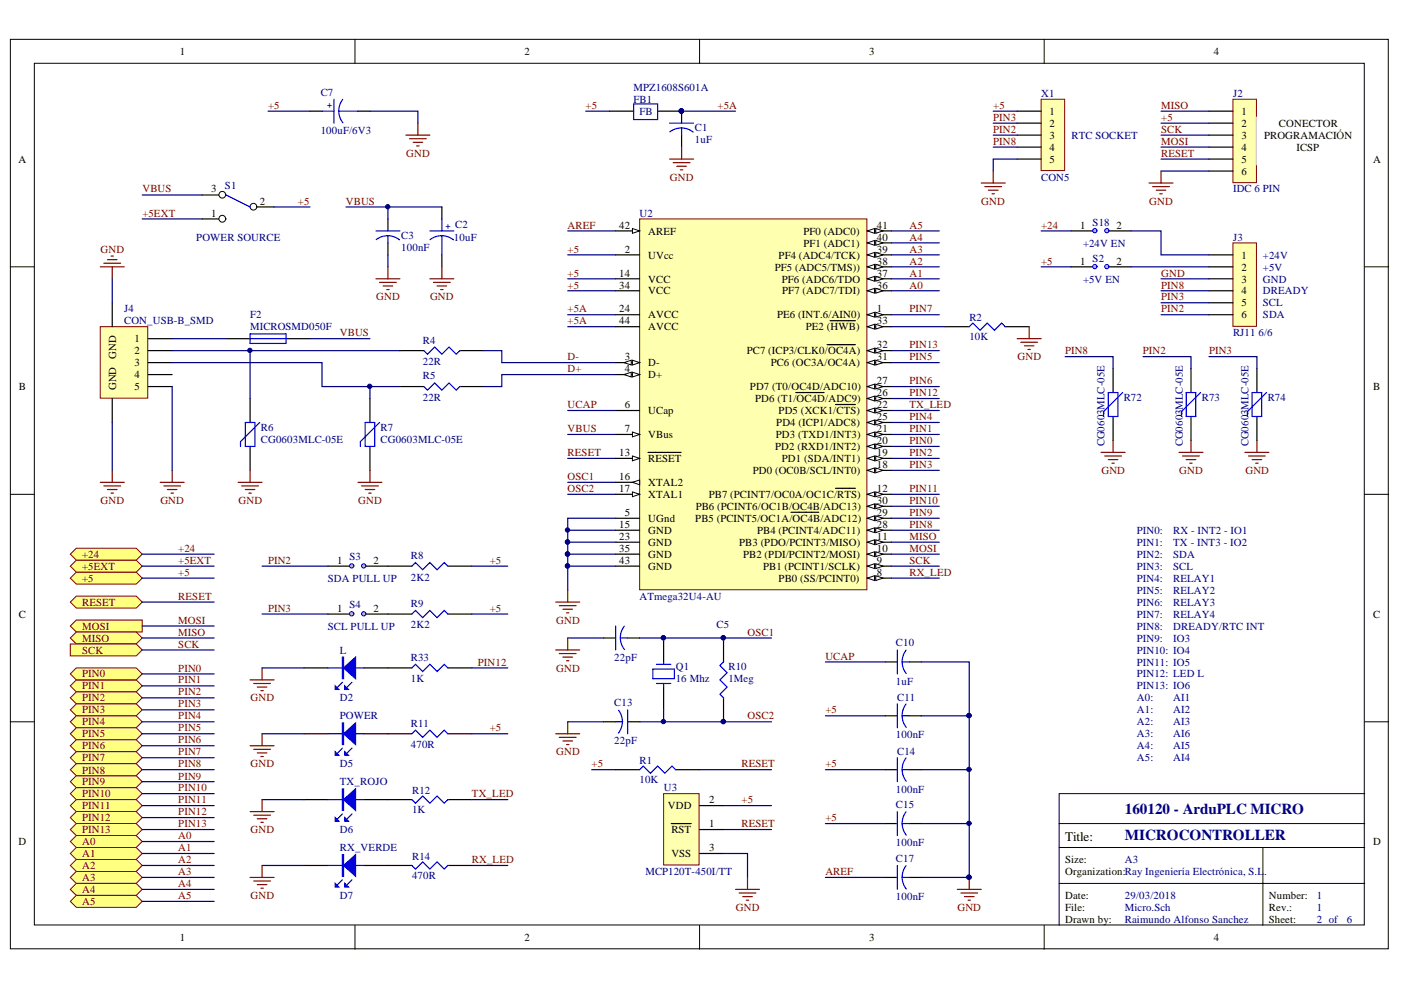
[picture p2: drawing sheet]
<svg xmlns="http://www.w3.org/2000/svg" width="297mm" height="210mm" viewBox="0 0 297 210" stroke-linecap="round" stroke-linejoin="round" font-family="sans-serif">
<defs><g id="words">
<g font-size="3.2" fill="#000080">
<text x="238.5" y="172.6">160120 - ArduPLC MICRO</text>
<text x="238.5" y="178.2">MICROCONTROLLER</text>
</g>
<text font-size="2.8" x="225.8" y="178.4">Title:</text>
<g font-size="2.3">
<text x="38.1" y="11.7">1</text>
<text x="111.2" y="11.7">2</text>
<text x="184.3" y="11.7">3</text>
<text x="257.4" y="11.7">4</text>
<text x="222.5" y="24.3">1</text>
<text x="222.5" y="26.9">2</text>
<text x="222.5" y="29.4">3</text>
<text x="263.2" y="24.3">1</text>
<text x="263.2" y="26.9">2</text>
<text x="263.2" y="29.4">3</text>
<text x="268" y="29.4">PROGRAMACIÓN</text>
<text x="271.1" y="26.9">CONECTOR</text>
<text x="3.9" y="34.5">A</text>
<text x="222.5" y="31.9">4</text>
<text x="222.5" y="34.5">5</text>
<text x="263.2" y="31.9">4</text>
<text x="263.2" y="34.5">5</text>
<text x="274.9" y="31.9">ICSP</text>
<text x="291.1" y="34.5">A</text>
<text x="44.7" y="40.8">3</text>
<text x="263.2" y="37">6</text>
<text x="44.7" y="46">1</text>
<text x="55.1" y="43.4">2</text>
<text x="131.3" y="48.5">42</text>
<text x="132.4" y="53.6">2</text>
<text x="137.4" y="49.8">AREF</text>
<text x="170.3" y="52.3">PF1 (ADC1)</text>
<text x="170.3" y="49.8">PF0 (ADC0)</text>
<text x="185.9" y="53.6">39</text>
<text x="185.9" y="51">40</text>
<text x="185.9" y="48.5">41</text>
<text x="229" y="48.5">1 S18</text>
<text x="236.7" y="48.5">2</text>
<text x="131.3" y="58.6">14</text>
<text x="137.4" y="59.9">VCC</text>
<text x="137.4" y="54.8">UVcc</text>
<text x="164.2" y="57.4">PF5 (ADC5/TMS))</text>
<text x="165.1" y="54.8">PF4 (ADC4/TCK)</text>
<text x="165.8" y="59.9">PF6 (ADC6/TDO</text>
<text x="185.9" y="58.6">37</text>
<text x="185.9" y="56.1">38</text>
<text x="229" y="56.1">1 S2</text>
<text x="236.7" y="56.1">2</text>
<text x="263.2" y="54.8">1</text>
<text x="263.2" y="57.4">2</text>
<text x="263.2" y="59.9">3</text>
<text x="131.3" y="61.2">34</text>
<text x="137.4" y="62.4">VCC</text>
<text x="165.9" y="62.4">PF7 (ADC7/TDI)</text>
<text x="185.9" y="61.2">36</text>
<text x="263.2" y="62.4">4</text>
<text x="263.2" y="65">5</text>
<text x="131.3" y="68.8">44</text>
<text x="131.3" y="66.2">24</text>
<text x="137.4" y="70">AVCC</text>
<text x="137.4" y="67.5">AVCC</text>
<text x="164.8" y="67.5">PE6 (INT.6/AIN0)</text>
<text x="170.8" y="70">PE2 (HWB)</text>
<text x="185.9" y="66.2">1</text>
<text x="185.9" y="68.8">33</text>
<text x="263.2" y="67.5">6</text>
<text x="24.6" y="76" transform="rotate(-90 24.6 76)">GND</text>
<text x="28.5" y="72.6">1</text>
<text x="28.5" y="75.1">2</text>
<text x="28.5" y="77.6">3</text>
<text x="132.4" y="76.4">3</text>
<text x="137.4" y="77.6">D-</text>
<text x="158.3" y="75.1">PC7 (ICP3/CLK0/OC4A)</text>
<text x="163.4" y="77.6">PC6 (OC3A/OC4A)</text>
<text x="185.9" y="73.8">32</text>
<text x="185.9" y="76.4">31</text>
<text x="4" y="82.7">B</text>
<text x="24.6" y="82.7" transform="rotate(-90 24.6 82.7)">GND</text>
<text x="28.5" y="80.2">4</text>
<text x="28.5" y="82.7">5</text>
<text x="132.4" y="78.9">4</text>
<text x="137.4" y="80.2">D+</text>
<text x="159" y="82.7">PD7 (T0/OC4D/ADC10)</text>
<text x="185.9" y="81.5">27</text>
<text x="185.9" y="84">26</text>
<text x="291.1" y="82.7">B</text>
<text x="132.4" y="86.5">6</text>
<text x="137.4" y="87.8">UCap</text>
<text x="160.1" y="85.3">PD6 (T1/OC4D/ADC9)</text>
<text x="165.1" y="87.8">PD5 (XCK1/CTS)</text>
<text x="185.9" y="86.5">22</text>
<text x="185.9" y="89.1">25</text>
<text x="132.4" y="91.6">7</text>
<text x="137.4" y="92.9">VBus</text>
<text x="164.3" y="95.4">PD2 (RXD1/INT2)</text>
<text x="164.5" y="92.9">PD3 (TXD1/INT3)</text>
<text x="164.6" y="90.3">PD4 (ICP1/ADC8)</text>
<text x="185.9" y="91.6">21</text>
<text x="185.9" y="94.1">20</text>
<text x="131.3" y="101.7">16</text>
<text x="131.3" y="96.7">13</text>
<text x="137.4" y="97.9">RESET</text>
<text x="159.6" y="100.5">PD0 (OC0B/SCL/INT0)</text>
<text x="165.8" y="97.9">PD1 (SDA/INT1)</text>
<text x="185.9" y="96.7">19</text>
<text x="185.9" y="99.2">18</text>
<text x="131.3" y="104.4">17</text>
<text x="137.4" y="103">XTAL2</text>
<text x="137.4" y="105.6">XTAL1</text>
<text x="150.3" y="105.6">PB7 (PCINT7/OC0A/OC1C/RTS)</text>
<text x="185.9" y="106.9">30</text>
<text x="185.9" y="104.4">12</text>
<text x="131.3" y="112">15</text>
<text x="132.4" y="109.4">5</text>
<text x="137.4" y="110.7">UGnd</text>
<text x="137.4" y="113.2">GND</text>
<text x="147.4" y="110.7">PB5 (PCINT5/OC1A/OC4B/ADC12)</text>
<text x="147.5" y="108.2">PB6 (PCINT6/OC1B/OC4B/ADC13)</text>
<text x="160.5" y="113.2">PB4 (PCINT4/ADC11)</text>
<text x="185.9" y="109.4">29</text>
<text x="185.9" y="112">28</text>
<text x="71.5" y="119.6">1</text>
<text x="79.2" y="119.6">2</text>
<text x="131.3" y="119.6">43</text>
<text x="131.3" y="117">35</text>
<text x="131.3" y="114.5">23</text>
<text x="137.4" y="118.3">GND</text>
<text x="137.4" y="115.8">GND</text>
<text x="156.7" y="115.8">PB3 (PDO/PCINT3/MISO)</text>
<text x="157.6" y="118.3">PB2 (PDI/PCINT2/MOSI)</text>
<text x="185.9" y="114.5">11</text>
<text x="185.9" y="117">10</text>
<text x="185.9" y="119.6">9</text>
<text x="137.4" y="120.8">GND</text>
<text x="161.8" y="120.8">PB1 (PCINT1/SCLK)</text>
<text x="165.1" y="123.4">PB0 (SS/PCINT0)</text>
<text x="185.9" y="122.1">8</text>
<text x="4" y="131">C</text>
<text x="71.5" y="129.7">1</text>
<text x="79.2" y="129.7">2</text>
<text x="291.1" y="131">C</text>
<text x="141.6" y="171.6">VDD</text>
<text x="150.4" y="170.3">2</text>
<text x="3.9" y="179.2">D</text>
<text x="142.3" y="176.7">RST</text>
<text x="150.4" y="175.4">1</text>
<text x="291.1" y="179.2">D</text>
<text x="142.3" y="181.8">VSS</text>
<text x="150.4" y="180.5">3</text>
<text x="225.8" y="183">Size:</text>
<text x="225.8" y="185.6">Organization:Ray Ingeniería Electrónica, S.L</text>
<text x="225.8" y="190.6">Date:</text>
<text x="269" y="190.6">Number:</text>
<text x="225.8" y="193.2">File:</text>
<text x="225.8" y="195.7">Drawn by:</text>
<text x="269" y="195.7">Sheet:</text>
<text x="269" y="193.2">Rev.:</text>
<text x="38.1" y="199.5">1</text>
<text x="111.2" y="199.5">2</text>
<text x="184.3" y="199.5">3</text>
<text x="257.4" y="199.5">4</text>
</g>
<g font-size="2.3" fill="#800000">
<text x="56.8" y="23.1">+5</text>
<text x="124.2" y="23.1">+5</text>
<text x="152.2" y="23.1">+5A</text>
<text x="210.6" y="23.1">+5</text>
<text x="246.2" y="23.1">MISO</text>
<text x="210.6" y="25.6">PIN3</text>
<text x="210.6" y="28.1">PIN2</text>
<text x="246.2" y="25.6">+5</text>
<text x="246.2" y="28.1">SCK</text>
<text x="86.1" y="33.2">GND</text>
<text x="210.6" y="30.7">PIN8</text>
<text x="246.2" y="30.7">MOSI</text>
<text x="246.2" y="33.2">RESET</text>
<text x="30.2" y="40.8">VBUS</text>
<text x="142" y="38.3">GND</text>
<text x="30.2" y="46">+5EXT</text>
<text x="63.2" y="43.4">+5</text>
<text x="73.3" y="43.4">VBUS</text>
<text x="208.1" y="43.4">GND</text>
<text x="243.7" y="43.4">GND</text>
<text x="21.3" y="53.6">GND</text>
<text x="120.4" y="48.5">AREF</text>
<text x="120.4" y="53.6">+5</text>
<text x="192.8" y="53.6">A3</text>
<text x="192.8" y="51">A4</text>
<text x="192.8" y="48.5">A5</text>
<text x="220.7" y="48.5">+24</text>
<text x="120.4" y="58.6">+5</text>
<text x="192.8" y="58.6">A1</text>
<text x="192.8" y="56.1">A2</text>
<text x="220.7" y="56.1">+5</text>
<text x="246.2" y="58.6">GND</text>
<text x="79.8" y="63.7">GND</text>
<text x="91.2" y="63.7">GND</text>
<text x="120.4" y="61.2">+5</text>
<text x="192.8" y="61.2">A0</text>
<text x="246.2" y="61.2">PIN8</text>
<text x="246.2" y="63.7">PIN3</text>
<text x="72.1" y="71.3">VBUS</text>
<text x="120.4" y="66.2">+5A</text>
<text x="120.4" y="68.8">+5A</text>
<text x="192.8" y="66.2">PIN7</text>
<text x="246.2" y="66.2">PIN2</text>
<text x="120.4" y="76.4">D-</text>
<text x="192.8" y="76.4">PIN5</text>
<text x="192.8" y="73.8">PIN13</text>
<text x="215.8" y="76.4">GND</text>
<text x="225.8" y="75.1">PIN8</text>
<text x="242.3" y="75.1">PIN2</text>
<text x="256.3" y="75.1">PIN3</text>
<text x="120.4" y="78.9">D+</text>
<text x="192.8" y="81.5">PIN6</text>
<text x="192.8" y="84">PIN12</text>
<text x="120.4" y="86.5">UCAP</text>
<text x="192.8" y="89.1">PIN4</text>
<text x="192.8" y="86.5">TX_LED</text>
<text x="120.4" y="91.6">VBUS</text>
<text x="192.8" y="94.1">PIN0</text>
<text x="192.8" y="91.6">PIN1</text>
<text x="120.4" y="96.7">RESET</text>
<text x="120.4" y="101.7">OSC1</text>
<text x="192.8" y="96.7">PIN2</text>
<text x="192.8" y="99.2">PIN3</text>
<text x="233.5" y="100.5">GND</text>
<text x="250" y="100.5">GND</text>
<text x="264" y="100.5">GND</text>
<text x="21.3" y="106.9">GND</text>
<text x="34" y="106.9">GND</text>
<text x="50.6" y="106.9">GND</text>
<text x="75.9" y="106.9">GND</text>
<text x="120.4" y="104.4">OSC2</text>
<text x="192.8" y="106.9">PIN10</text>
<text x="192.8" y="104.4">PIN11</text>
<text x="192.8" y="112">PIN8</text>
<text x="192.8" y="109.4">PIN9</text>
<text x="17.4" y="118.3">+24</text>
<text x="37.8" y="119.6">+5EXT</text>
<text x="37.8" y="117">+24</text>
<text x="56.8" y="119.6">PIN2</text>
<text x="103.9" y="119.6">+5</text>
<text x="192.8" y="117">MOSI</text>
<text x="192.8" y="114.5">MISO</text>
<text x="192.8" y="119.6">SCK</text>
<text x="17.4" y="123.4">+5</text>
<text x="17.4" y="120.8">+5EXT</text>
<text x="37.8" y="122.1">+5</text>
<text x="192.8" y="122.1">RX_LED</text>
<text x="17.4" y="128.4">RESET</text>
<text x="37.8" y="127.2">RESET</text>
<text x="56.8" y="129.7">PIN3</text>
<text x="103.9" y="129.7">+5</text>
<text x="17.4" y="133.5">MOSI</text>
<text x="17.4" y="136">MISO</text>
<text x="37.8" y="132.2">MOSI</text>
<text x="37.8" y="137.3">SCK</text>
<text x="37.8" y="134.8">MISO</text>
<text x="117.9" y="132.2">GND</text>
<text x="158.5" y="134.8">OSC1</text>
<text x="17.4" y="138.6">SCK</text>
<text x="17.4" y="143.6">PIN0</text>
<text x="37.8" y="142.4">PIN0</text>
<text x="101.3" y="141.1">PIN12</text>
<text x="117.9" y="142.4">GND</text>
<text x="175" y="139.8">UCAP</text>
<text x="17.4" y="146.2">PIN1</text>
<text x="17.4" y="148.7">PIN2</text>
<text x="37.8" y="144.9">PIN1</text>
<text x="37.8" y="147.4">PIN2</text>
<text x="37.8" y="150">PIN3</text>
<text x="53.1" y="148.7">GND</text>
<text x="17.4" y="151.2">PIN3</text>
<text x="17.4" y="153.8">PIN4</text>
<text x="37.8" y="152.5">PIN4</text>
<text x="37.8" y="155">PIN5</text>
<text x="103.9" y="155">+5</text>
<text x="158.5" y="152.5">OSC2</text>
<text x="175" y="151.2">+5</text>
<text x="17.4" y="156.3">PIN5</text>
<text x="17.4" y="158.9">PIN6</text>
<text x="17.4" y="161.4">PIN7</text>
<text x="37.8" y="157.6">PIN6</text>
<text x="37.8" y="160.1">PIN7</text>
<text x="117.9" y="160.1">GND</text>
<text x="17.4" y="166.5">PIN9</text>
<text x="17.4" y="164">PIN8</text>
<text x="37.8" y="165.3">PIN9</text>
<text x="37.8" y="167.8">PIN10</text>
<text x="37.8" y="162.7">PIN8</text>
<text x="53.1" y="162.7">GND</text>
<text x="125.4" y="162.7">+5</text>
<text x="157.2" y="162.7">RESET</text>
<text x="175" y="162.7">+5</text>
<text x="17.4" y="169.1">PIN10</text>
<text x="17.4" y="171.6">PIN11</text>
<text x="37.8" y="172.9">PIN12</text>
<text x="37.8" y="170.3">PIN11</text>
<text x="100.1" y="169.1">TX_LED</text>
<text x="157.2" y="170.3">+5</text>
<text x="17.4" y="174.1">PIN12</text>
<text x="17.4" y="176.7">PIN13</text>
<text x="17.4" y="179.2">A0</text>
<text x="37.8" y="177.9">A0</text>
<text x="37.8" y="175.4">PIN13</text>
<text x="53.1" y="176.7">GND</text>
<text x="157.2" y="175.4">RESET</text>
<text x="175" y="174.1">+5</text>
<text x="17.4" y="181.8">A1</text>
<text x="17.4" y="184.3">A2</text>
<text x="37.8" y="185.6">A3</text>
<text x="37.8" y="183">A2</text>
<text x="37.8" y="180.5">A1</text>
<text x="100.1" y="183">RX_LED</text>
<text x="175" y="185.6">AREF</text>
<text x="17.4" y="186.8">A3</text>
<text x="17.4" y="189.4">A4</text>
<text x="17.4" y="191.9">A5</text>
<text x="37.8" y="188.1">A4</text>
<text x="37.8" y="190.6">A5</text>
<text x="53.1" y="190.6">GND</text>
<text x="156" y="193.2">GND</text>
<text x="203" y="193.2">GND</text>
</g>
<g font-size="2.3" fill="#000080">
<text x="68" y="20.3">C7</text>
<text x="134.3" y="21.8">FB1</text>
<text x="134.3" y="19.3">MPZ1608S601A</text>
<text x="220.7" y="20.5">X1</text>
<text x="261.4" y="20.5">J2</text>
<text x="68" y="28.4">100uF/6V3</text>
<text x="135.6" y="24.3">FB</text>
<text x="147.3" y="27.9">C1</text>
<text x="227.2" y="29.4">RTC SOCKET</text>
<text x="147.3" y="30.4">1uF</text>
<text x="47.7" y="40">S1</text>
<text x="220.7" y="38.3">CON5</text>
<text x="261.4" y="40.8">IDC 6 PIN</text>
<text x="135.6" y="46">U2</text>
<text x="41.6" y="51">POWER SOURCE</text>
<text x="85.1" y="50.8">C3</text>
<text x="85.1" y="53.3">100nF</text>
<text x="96.2" y="51">10uF</text>
<text x="96.5" y="48.2">C2</text>
<text x="229.6" y="52.3">+24V EN</text>
<text x="261.4" y="51">J3</text>
<text x="229.6" y="59.9">+5V EN</text>
<text x="267.8" y="54.8">+24V</text>
<text x="267.8" y="57.4">+5V</text>
<text x="267.8" y="59.9">GND</text>
<text x="267.8" y="62.4">DREADY</text>
<text x="267.8" y="65">SCL</text>
<text x="26.3" y="66.2">J4</text>
<text x="26.3" y="68.8">CON_USB-B_SMD</text>
<text x="53" y="67.5">F2</text>
<text x="53" y="70">MICROSMD050F</text>
<text x="205.5" y="68">R2</text>
<text x="261.4" y="71.3">RJ11</text>
<text x="266.8" y="71.3">6/6</text>
<text x="267.8" y="67.5">SDA</text>
<text x="89.7" y="72.8">R4</text>
<text x="89.7" y="77.4">22R</text>
<text x="205.5" y="72.1">10K</text>
<text x="89.7" y="80.4">R5</text>
<text x="89.7" y="85">22R</text>
<text x="238.2" y="85">R72</text>
<text x="254.8" y="85">R73</text>
<text x="268.8" y="85">R74</text>
<text x="55.3" y="91.3">R6</text>
<text x="55.3" y="93.9">CG0603MLC-05E</text>
<text x="80.7" y="91.3">R7</text>
<text x="80.7" y="93.9">CG0603MLC-05E</text>
<text x="234.2" y="94.6" transform="rotate(-90 234.2 94.6)">CG0603MLC-05E</text>
<text x="250.8" y="94.6" transform="rotate(-90 250.8 94.6)">CG0603MLC-05E</text>
<text x="264.7" y="94.6" transform="rotate(-90 264.7 94.6)">CG0603MLC-05E</text>
<text x="241" y="113.2">PIN0:</text>
<text x="248.7" y="113.2">RX - INT2 - IO1</text>
<text x="74.1" y="118.8">S3</text>
<text x="87.1" y="118.5">R8</text>
<text x="241" y="115.8">PIN1:</text>
<text x="241" y="118.3">PIN2:</text>
<text x="248.7" y="115.8">TX - INT3 - IO2</text>
<text x="248.7" y="118.3">SDA</text>
<text x="69.5" y="123.4">SDA PULL UP</text>
<text x="87.1" y="123.1">2K2</text>
<text x="241" y="120.8">PIN3:</text>
<text x="241" y="123.4">PIN4:</text>
<text x="241" y="125.9">PIN5:</text>
<text x="248.7" y="120.8">SCL</text>
<text x="248.7" y="123.4">RELAY1</text>
<text x="248.7" y="125.9">RELAY2</text>
<text x="74.1" y="128.9">S4</text>
<text x="87.1" y="128.7">R9</text>
<text x="135.6" y="127.2">ATmega32U4-AU</text>
<text x="241" y="128.4">PIN6:</text>
<text x="241" y="131">PIN7:</text>
<text x="248.7" y="128.4">RELAY3</text>
<text x="248.7" y="131">RELAY4</text>
<text x="69.5" y="133.5">SCL PULL UP</text>
<text x="87.1" y="133.2">2K2</text>
<text x="151.9" y="133.2">C5</text>
<text x="190" y="137.1">C10</text>
<text x="241" y="133.5">PIN8:</text>
<text x="241" y="136">PIN9:</text>
<text x="248.7" y="136">IO3</text>
<text x="248.7" y="133.5">DREADY/RTC INT</text>
<text x="72.1" y="138.6">L</text>
<text x="87.1" y="140.1">R33</text>
<text x="130.2" y="140.1">22pF</text>
<text x="143.3" y="142.1">Q1</text>
<text x="154.4" y="142.1">R10</text>
<text x="241" y="138.6">PIN10: IO4</text>
<text x="241" y="141.1">PIN11: IO5</text>
<text x="241" y="143.6">PIN12: LED L</text>
<text x="72.1" y="148.7">D2</text>
<text x="87.1" y="144.7">1K</text>
<text x="130.2" y="149.7">C13</text>
<text x="143.3" y="144.7">16 Mhz</text>
<text x="154.4" y="144.7">1Meg</text>
<text x="190" y="145.2">1uF</text>
<text x="190.2" y="148.7">C11</text>
<text x="241" y="146.2">PIN13: IO6</text>
<text x="241" y="148.7">A0:</text>
<text x="248.7" y="148.7">AI1</text>
<text x="72.1" y="152.5">POWER</text>
<text x="87.1" y="154">R11</text>
<text x="241" y="151.2">A1:</text>
<text x="241" y="153.8">A2:</text>
<text x="248.7" y="151.2">AI2</text>
<text x="248.7" y="153.8">AI3</text>
<text x="87.1" y="158.6">470R</text>
<text x="130.2" y="157.8">22pF</text>
<text x="135.6" y="161.9">R1</text>
<text x="190" y="156.6">100nF</text>
<text x="190.2" y="160.1">C14</text>
<text x="241" y="156.3">A3:</text>
<text x="241" y="158.9">A4:</text>
<text x="241" y="161.4">A5:</text>
<text x="248.7" y="156.3">AI6</text>
<text x="248.7" y="158.9">AI5</text>
<text x="248.7" y="161.4">AI4</text>
<text x="72.1" y="166.5">TX_ROJO</text>
<text x="72.1" y="162.7">D5</text>
<text x="135.6" y="166">10K</text>
<text x="140.7" y="167.8">U3</text>
<text x="87.4" y="168.3">R12</text>
<text x="87.4" y="172.4">1K</text>
<text x="190" y="168.1">100nF</text>
<text x="190" y="171.4">C15</text>
<text x="72.1" y="176.7">D6</text>
<text x="190" y="179.5">100nF</text>
<text x="72.1" y="180.5">RX_VERDE</text>
<text x="87.4" y="182.3">R14</text>
<text x="136.8" y="185.6">MCP120T-450I/TT</text>
<text x="190" y="182.8">C17</text>
<text x="238.5" y="183">A3</text>
<text x="268" y="185.6">.</text>
<text x="72.1" y="190.6">D7</text>
<text x="87.4" y="186.3">470R</text>
<text x="190" y="190.9">100nF</text>
<text x="238.5" y="190.6">29/03/2018</text>
<text x="279.2" y="190.6">1</text>
<text x="238.5" y="193.2">Micro.Sch</text>
<text x="238.5" y="195.7">Raimundo Alfonso Sanchez</text>
<text x="279.2" y="193.2">1</text>
<text x="279.2" y="195.7">2 of</text>
<text x="285.5" y="195.7">6</text>
</g>
<g font-size="1.9" fill="#000080">
<text x="70.5" y="22.8" transform="rotate(-90 70.5 22.8)">+</text>
<text x="94.5" y="48.6">+</text>
</g>
</g></defs>
<g fill="#fff" stroke="#000" stroke-width=".21">
<path d="M2.2 8.3h292.1v192.9h-292.1z"/>
<path d="M7.3 13.4h282v182.7h-282z"/>
</g>
<g fill="none" stroke="#000" stroke-width=".21">
<path d="M75.3 8.3v5.1M148.3 8.3v5.1M221.4 8.3v5.1M2.2 56.6h5.1M289.4 56.6h5M2.2 104.8h5.1M289.4 104.8h5M2.2 153h5.1M289.4 153h5M224.6 179.7h64.8M289.4 174.6h-64.8v21.6M75.3 196.2v5.1"/>
<path d="M148.3 196.2v5.1M221.4 196.2v5.1M224.6 187.3h64.8M267.8 187.3v8.9"/>
</g>
<path d="M128 135.3h2.5M133.1 135.3h2.5M140.7 135.3v5M128 153h2.5M133.1 153h2.5M140.7 145.4v5.1M187.7 163.2h2.6M192.8 163.2h2.5" fill="none" stroke="#000" stroke-width=".25"/>
<g fill="none" stroke="#00f" stroke-width=".25">
<path d="M130.5 132.7v5.1M131.5 135.3h1.6M132.4 132.8a4 4 0 0 0 0 4.9M130.5 153h1.6M131.2 150.6a4 4 0 0 1-.1 4.8M133.1 150.5v5.1M138.4 141.9h4.6v2h-4.6zM139.2 140.9h3M139.2 144.9h3M140.7 140.3v.6M140.7 144.9v.5M190.3 160.7v5"/>
<path d="M191.3 163.2h1.5M191.3 163.2l.1 1 .7 1.4M192.1 160.7l-.5 .9-.3 1.6"/>
</g>
<g fill="#000080" stroke="#000080" stroke-width=".21">
<circle cx="140.6" cy="135.2" r=".46"/>
<circle cx="205.4" cy="163.1" r=".46"/>
</g>
<path d="M120.4 135.3h7.6M135.6 135.3h28M120.4 153h7.6M175 163.2h12.7M195.3 163.2h10.2" fill="none" stroke="#000080" stroke-width=".25"/>
<path d="M261.4 21h5v17.7h-5z" fill="#ffffb0" stroke="#800000" stroke-width=".21"/>
<g fill="none" stroke="#000" stroke-width=".25">
<path d="M256.3 23.6h5.1M256.3 26.1h5.1M256.3 28.7h5.1M256.3 31.2h5.1M256.3 33.7h5.1M256.3 36.3h5.1M82.2 169.5h5.1M95 169.5h5M130.5 163.2h5.1M143.2 163.2h5.1M187.7 174.6h2.6M192.8 174.6h2.5"/>
<path d="M64.5 183.5h5M77.2 183.5h10.1M95 183.5h5M187.7 186h2.6M192.8 186h2.5"/>
</g>
<g fill="none" stroke="#000080" stroke-width=".25">
<path d="M246.2 26.1h10.1M246.2 28.7h10.1M246.2 31.2h10.1M246.2 33.7h10.1M246.2 36.3h10.1M135.6 153h28M140.7 150.5v2.5M100 169.5h7.7M125.4 163.2h5.1M148.3 163.2h15.3M175 174.6h12.7M195.3 174.6h10.2"/>
<path d="M100 183.5h7.7M175 186h12.7"/>
</g>
<path d="M266.5 24.8h21.5v10.1h-21.5z" fill="#fff" stroke="#fff" stroke-width=".21"/>
<g fill="none" stroke="#00f" stroke-width=".25">
<path d="M87.3 169.5l.8 .8 1.5-1.5 1.5 1.5 1.6-1.5 1.5 1.5 .8-.8M135.6 163.2l.8-.8 1.5 1.6 1.5-1.6 1.6 1.6 1.5-1.6 .7 .8M190.3 172.1v5.1M191.3 174.6h1.5M191.3 174.6l.1 1.1 .7 1.4M192.1 172.1l-.5 .9-.3 1.6M69.5 183.5h7.7M72.6 186.5l-1 1.1M74.6 186.5l-1 1.1M87.3 183.5l.8 .8 1.5-1.6 1.5 1.6 1.6-1.6 1.5 1.6 .8-.8M190.3 183.5v5.1M191.3 186h1.5"/>
<path d="M191.3 186l.1 1.1 .7 1.4M192.1 183.5l-.5 1-.3 1.5"/>
</g>
<g fill="#000080" stroke="#000080" stroke-width=".21">
<circle cx="140.6" cy="153" r=".46"/>
<circle cx="205.4" cy="174.6" r=".46"/>
</g>
<path d="M72.8 183.5l2.6-2.3v4.6z" fill="#00f"/>
<path d="M72.6 181.2h.2v4.6h-.2zM72.7 181.2v4.6M72.8 183.5l2.6-2.3v4.6z" fill="none" stroke="#00f" stroke-width=".25"/>
<path d="M71.1 187.3l.7 .8h-.7z" fill="#00f"/>
<path d="M71.1 187.3l.7 .8h-.7z" fill="none" stroke="#00f" stroke-width=".25"/>
<path d="M73.1 187.3l.8 .8h-.8z" fill="#00f"/>
<path d="M69.5 169.5h7.7M72.6 172.6l-1 1M74.6 172.6l-1 1M73.1 187.3l.8 .8h-.8z" fill="none" stroke="#00f" stroke-width=".25"/>
<path d="M64.5 169.5h5M77.2 169.5h5" fill="none" stroke="#000" stroke-width=".25"/>
<path d="M72.8 169.5l2.6-2.2v4.5z" fill="#00f"/>
<path d="M72.6 167.3h.2v4.5h-.2zM72.7 167.3v4.5M72.8 169.5l2.6-2.2v4.5z" fill="none" stroke="#00f" stroke-width=".25"/>
<path d="M71.1 173.3l.7 .8h-.7z" fill="#00f"/>
<path d="M71.1 173.3l.7 .8h-.7z" fill="none" stroke="#00f" stroke-width=".25"/>
<path d="M73.1 173.3l.8 .8h-.8z" fill="#00f"/>
<path d="M73.1 173.3l.8 .8h-.8z" fill="none" stroke="#00f" stroke-width=".25"/>
<g fill="none" stroke="#000080" stroke-width=".25">
<path d="M246.2 23.6h10.1M120.4 49h10.1M189 76.9h10.1M189 66.7h10.1M120.4 97.2h10.1M189 97.2h10.1M189 99.7h10.1M189 89.6h10.1M189 82h10.1M130.5 117.5h-10.1v2.5h10.1M189 112.4h10.1M189 109.9h10.1"/>
<path d="M189 107.3h10.1M120.4 120v5.1M189 120h10.1M30.2 150.5h15.2M55.6 169.5h8.9M55.6 183.5h8.9"/>
</g>
<g fill="#000080" stroke="#000080" stroke-width=".21">
<circle cx="120.3" cy="117.5" r=".46"/>
<circle cx="120.3" cy="120" r=".46"/>
</g>
<path d="M14.9 122.6l1.3-1.3h12.7l1.3 1.3-1.3 1.2h-12.7z" fill-rule="evenodd" fill="#ffff80" stroke="#800000" stroke-width=".21"/>
<path d="M30.2 122.6h15.2" fill="none" stroke="#000080" stroke-width=".25"/>
<path d="M14.9 186l1.3-1.2h12.7l1.3 1.2-1.3 1.3h-12.7z" fill-rule="evenodd" fill="#ffff80" stroke="#800000" stroke-width=".21"/>
<path d="M30.2 186h15.2" fill="none" stroke="#000080" stroke-width=".25"/>
<path d="M14.9 188.6l1.3-1.3h12.7l1.3 1.3-1.3 1.2h-12.7z" fill-rule="evenodd" fill="#ffff80" stroke="#800000" stroke-width=".21"/>
<path d="M30.2 188.6h15.2" fill="none" stroke="#000080" stroke-width=".25"/>
<path d="M14.9 191.1l1.3-1.3h12.7l1.3 1.3-1.3 1.3h-12.7z" fill-rule="evenodd" fill="#ffff80" stroke="#800000" stroke-width=".21"/>
<path d="M30.2 191.1h15.2" fill="none" stroke="#000080" stroke-width=".25"/>
<path d="M14.9 132.7l1.3-1.2h14v2.5h-14z" fill-rule="evenodd" fill="#ffff80" stroke="#800000" stroke-width=".21"/>
<path d="M30.2 132.7h15.2" fill="none" stroke="#000080" stroke-width=".25"/>
<path d="M14.9 135.3l1.3-1.3h12.7l1.3 1.3-1.3 1.2h-12.7z" fill-rule="evenodd" fill="#ffff80" stroke="#800000" stroke-width=".21"/>
<path d="M30.2 135.3h15.2" fill="none" stroke="#000080" stroke-width=".25"/>
<path d="M14.9 136.5h14l1.3 1.3-1.3 1.3h-14z" fill-rule="evenodd" fill="#ffff80" stroke="#800000" stroke-width=".21"/>
<path d="M30.2 137.8h15.2" fill="none" stroke="#000080" stroke-width=".25"/>
<path d="M14.9 145.4l1.3-1.2h12.7l1.3 1.2-1.3 1.3h-12.7z" fill-rule="evenodd" fill="#ffff80" stroke="#800000" stroke-width=".21"/>
<path d="M30.2 145.4h15.2" fill="none" stroke="#000080" stroke-width=".25"/>
<path d="M14.9 148l1.3-1.3h12.7l1.3 1.3-1.3 1.2h-12.7z" fill-rule="evenodd" fill="#ffff80" stroke="#800000" stroke-width=".21"/>
<path d="M30.2 148h15.2" fill="none" stroke="#000080" stroke-width=".25"/>
<g fill="#ffff80" stroke="#800000" stroke-width=".21">
<path d="M14.9 150.5l1.3-1.3h12.7l1.3 1.3-1.3 1.3h-12.7z" fill-rule="evenodd"/>
<path d="M14.9 153l1.3-1.2h12.7l1.3 1.2-1.3 1.3h-12.7z" fill-rule="evenodd"/>
</g>
<path d="M30.2 153h15.2" fill="none" stroke="#000080" stroke-width=".25"/>
<g fill="#ffff80" stroke="#800000" stroke-width=".21">
<path d="M14.9 155.6l1.3-1.3h12.7l1.3 1.3-1.3 1.2h-12.7z" fill-rule="evenodd"/>
<path d="M14.9 158.1l1.3-1.3h12.7l1.3 1.3-1.3 1.3h-12.7z" fill-rule="evenodd"/>
<path d="M14.9 165.7l1.3-1.2h12.7l1.3 1.2-1.3 1.3h-12.7z" fill-rule="evenodd"/>
</g>
<path d="M30.2 165.7h15.2" fill="none" stroke="#000080" stroke-width=".25"/>
<path d="M14.9 168.3l1.3-1.3h12.7l1.3 1.3-1.3 1.2h-12.7z" fill-rule="evenodd" fill="#ffff80" stroke="#800000" stroke-width=".21"/>
<path d="M30.2 168.3h15.2" fill="none" stroke="#000080" stroke-width=".25"/>
<g fill="#ffff80" stroke="#800000" stroke-width=".21">
<path d="M14.9 170.8l1.3-1.3h12.7l1.3 1.3-1.3 1.3h-12.7z" fill-rule="evenodd"/>
<path d="M14.9 173.3l1.3-1.2h12.7l1.3 1.2-1.3 1.3h-12.7z" fill-rule="evenodd"/>
</g>
<path d="M30.2 173.3h15.2" fill="none" stroke="#000080" stroke-width=".25"/>
<path d="M14.9 175.9l1.3-1.3h12.7l1.3 1.3-1.3 1.3h-12.7z" fill-rule="evenodd" fill="#ffff80" stroke="#800000" stroke-width=".21"/>
<path d="M30.2 175.9h15.2" fill="none" stroke="#000080" stroke-width=".25"/>
<path d="M14.9 178.4l1.3-1.2h12.7l1.3 1.2-1.3 1.3h-12.7z" fill-rule="evenodd" fill="#ffff80" stroke="#800000" stroke-width=".21"/>
<path d="M30.2 178.4h15.2" fill="none" stroke="#000080" stroke-width=".25"/>
<path d="M14.9 181l1.3-1.3h12.7l1.3 1.3-1.3 1.2h-12.7z" fill-rule="evenodd" fill="#ffff80" stroke="#800000" stroke-width=".21"/>
<path d="M30.2 181h15.2" fill="none" stroke="#000080" stroke-width=".25"/>
<path d="M14.9 183.5l1.3-1.3h12.7l1.3 1.3-1.3 1.3h-12.7z" fill-rule="evenodd" fill="#ffff80" stroke="#800000" stroke-width=".21"/>
<path d="M130.5 115h-10.1v2.5M30.2 155.6h15.2M30.2 158.1h15.2M30.2 170.8h15.2M30.2 183.5h15.2" fill="none" stroke="#000080" stroke-width=".25"/>
<g fill="#000080" stroke="#000080" stroke-width=".21">
<circle cx="120.3" cy="114.9" r=".46"/>
<circle cx="120.3" cy="117.5" r=".46"/>
</g>
<path d="M14.9 127.7l1.3-1.3h12.7l1.3 1.3-1.3 1.2h-12.7z" fill-rule="evenodd" fill="#ffff80" stroke="#800000" stroke-width=".21"/>
<path d="M189 117.5h10.1M189 115h10.1M30.2 127.7h15.2M153.4 175.9h10.2" fill="none" stroke="#000080" stroke-width=".25"/>
<path d="M153.4 135.3v5M153.4 148v5" fill="none" stroke="#000" stroke-width=".25"/>
<g fill="#000080" stroke="#000080" stroke-width=".21">
<circle cx="153.4" cy="153" r=".46"/>
<circle cx="153.4" cy="135.2" r=".46"/>
</g>
<path d="M153.4 140.3l-.8 .8 1.6 1.5-1.6 1.6 1.6 1.5-1.6 1.5 .8 .8" fill="none" stroke="#00f" stroke-width=".25"/>
<path d="M140.7 168.3h7.5v15.1h-7.5z" fill="#ffffb0" stroke="#800000" stroke-width=".21"/>
<path d="M142.3 174.6h4.2M148.3 175.9h5.1M148.3 170.8h5.1M148.3 181h5.1" fill="none" stroke="#000" stroke-width=".25"/>
<path d="M189 92.1h10.1M189 94.7h10.1M153.4 170.8h10.2M153.4 181h5.1v5" fill="none" stroke="#000080" stroke-width=".25"/>
<path d="M155.9 188.6h5.1M156.7 189.3h3.6M157.5 190.1h2M158.2 190.9h.5M158.5 186v2.6" fill="none" stroke="#800000" stroke-width=".25"/>
<path d="M14.9 160.7l1.3-1.3h12.7l1.3 1.3-1.3 1.2h-12.7z" fill-rule="evenodd" fill="#ffff80" stroke="#800000" stroke-width=".21"/>
<path d="M30.2 160.7h15.2" fill="none" stroke="#000080" stroke-width=".25"/>
<path d="M14.9 163.2l1.3-1.3h12.7l1.3 1.3-1.3 1.3h-12.7z" fill-rule="evenodd" fill="#ffff80" stroke="#800000" stroke-width=".21"/>
<path d="M30.2 163.2h15.2" fill="none" stroke="#000080" stroke-width=".25"/>
<g fill="none" stroke="#800000" stroke-width=".25">
<path d="M243.6 38.8h5.1M244.4 39.6h3.5M246.2 36.3v2.5M245.1 40.3h2.1M245.9 41.1h.5M117.8 127.7h5.1M117.8 137.8h5.1M118.6 128.4h3.5M118.6 138.6h3.5M119.4 129.2h2M119.4 139.3h2M120.1 129.9h.5"/>
<path d="M120.4 125.1v2.6M120.4 135.3v2.5M117.8 155.6h5.1M118.6 156.3h3.5M119.4 157.1h2M120.1 140.1h.5M120.1 157.9h.5M120.4 153v2.6M203 188.6h5M203.7 189.3h3.6M204.5 190.1h2M205.2 190.9h.6"/>
<path d="M205.5 186v2.6"/>
</g>
<circle cx="205.4" cy="186" r=".46" fill="#000080" stroke="#000080" stroke-width=".21"/>
<path d="M267.8 179.7v7.6M289.4 168.3h-64.8v6.3" fill="none" stroke="#000" stroke-width=".21"/>
<path d="M135.6 46.4h48.2v78.6h-48.2z" fill="#ffffb0" stroke="#800000" stroke-width=".21"/>
<path d="M130.5 79.4h5.1" fill="none" stroke="#000" stroke-width=".25"/>
<path d="M134.1 78.9l1.5 .5-1.5 .5z" fill="#fff"/>
<path d="M134.1 78.9l1.5 .5-1.5 .5z" fill="none" stroke="#000" stroke-width=".21"/>
<path d="M132.3 79.4l1.5-.5v1z" fill="#fff"/>
<path d="M132.3 79.4l1.5-.5v1z" fill="none" stroke="#000" stroke-width=".21"/>
<path d="M130.5 76.9h5.1" fill="none" stroke="#000" stroke-width=".25"/>
<path d="M134.1 76.4l1.5 .5-1.5 .5z" fill="#fff"/>
<path d="M134.1 76.4l1.5 .5-1.5 .5z" fill="none" stroke="#000" stroke-width=".21"/>
<path d="M132.3 76.9l1.5-.5v1z" fill="#fff"/>
<path d="M132.3 76.9l1.5-.5v1z" fill="none" stroke="#000" stroke-width=".21"/>
<path d="M130.5 49h5.1M130.5 69.3h5.1M130.5 66.7h5.1" fill="none" stroke="#000" stroke-width=".25"/>
<path d="M134.1 48.5l1.5 .5-1.5 .5z" fill="#fff"/>
<path d="M134.1 48.5l1.5 .5-1.5 .5z" fill="none" stroke="#000" stroke-width=".21"/>
<path d="M130.5 102.3h5.1" fill="none" stroke="#000" stroke-width=".25"/>
<path d="M134.1 102.3l1.5-.5v1z" fill="#fff"/>
<path d="M134.1 102.3l1.5-.5v1z" fill="none" stroke="#000" stroke-width=".21"/>
<path d="M130.5 104.8h5.1" fill="none" stroke="#000" stroke-width=".25"/>
<path d="M134.1 104.3l1.5 .5-1.5 .5z" fill="#fff"/>
<path d="M134.1 104.3l1.5 .5-1.5 .5z" fill="none" stroke="#000" stroke-width=".21"/>
<path d="M130.5 59.1h5.1M130.5 61.7h5.1M130.5 92.1h5.1" fill="none" stroke="#000" stroke-width=".25"/>
<path d="M134.1 91.6l1.5 .5-1.5 .5z" fill="#fff"/>
<path d="M134.1 91.6l1.5 .5-1.5 .5z" fill="none" stroke="#000" stroke-width=".21"/>
<path d="M130.5 87h5.1M130.5 97.2h5.1M130.5 109.9h5.1" fill="none" stroke="#000" stroke-width=".25"/>
<path d="M134.1 96.7l1.5 .5-1.5 .5z" fill="#fff"/>
<path d="M134.1 96.7l1.5 .5-1.5 .5z" fill="none" stroke="#000" stroke-width=".21"/>
<path d="M183.9 61.7h5.1M137.4 95.9h7" fill="none" stroke="#000" stroke-width=".25"/>
<path d="M183.9 61.7l1.5-.6v1.1z" fill="#fff"/>
<path d="M183.9 61.7l1.5-.6v1.1z" fill="none" stroke="#000" stroke-width=".21"/>
<path d="M185.7 61.1l1.5 .6-1.5 .5z" fill="#fff"/>
<path d="M185.7 61.1l1.5 .6-1.5 .5z" fill="none" stroke="#000" stroke-width=".21"/>
<path d="M183.9 59.1h5.1" fill="none" stroke="#000" stroke-width=".25"/>
<path d="M183.9 59.1l1.5-.5v1z" fill="#fff"/>
<path d="M183.9 59.1l1.5-.5v1z" fill="none" stroke="#000" stroke-width=".21"/>
<path d="M185.7 58.6l1.5 .5-1.5 .5z" fill="#fff"/>
<path d="M185.7 58.6l1.5 .5-1.5 .5z" fill="none" stroke="#000" stroke-width=".21"/>
<path d="M183.9 56.6h5.1" fill="none" stroke="#000" stroke-width=".25"/>
<path d="M183.9 56.6l1.5-.5v1z" fill="#fff"/>
<path d="M183.9 56.6l1.5-.5v1z" fill="none" stroke="#000" stroke-width=".21"/>
<path d="M185.7 56.1l1.5 .5-1.5 .5z" fill="#fff"/>
<path d="M185.7 56.1l1.5 .5-1.5 .5z" fill="none" stroke="#000" stroke-width=".21"/>
<path d="M183.9 54h5.1" fill="none" stroke="#000" stroke-width=".25"/>
<path d="M183.9 54l1.5-.5v1z" fill="#fff"/>
<path d="M183.9 54l1.5-.5v1z" fill="none" stroke="#000" stroke-width=".21"/>
<path d="M185.7 53.5l1.5 .5-1.5 .5z" fill="#fff"/>
<path d="M185.7 53.5l1.5 .5-1.5 .5z" fill="none" stroke="#000" stroke-width=".21"/>
<path d="M183.9 51.5h5.1" fill="none" stroke="#000" stroke-width=".25"/>
<path d="M183.9 51.5l1.5-.5v1z" fill="#fff"/>
<path d="M183.9 51.5l1.5-.5v1z" fill="none" stroke="#000" stroke-width=".21"/>
<path d="M185.7 51l1.5 .5-1.5 .5z" fill="#fff"/>
<path d="M185.7 51l1.5 .5-1.5 .5z" fill="none" stroke="#000" stroke-width=".21"/>
<path d="M183.9 49h5.1" fill="none" stroke="#000" stroke-width=".25"/>
<path d="M183.9 49l1.5-.5v1z" fill="#fff"/>
<path d="M183.9 49l1.5-.5v1z" fill="none" stroke="#000" stroke-width=".21"/>
<path d="M185.7 48.5l1.5 .5-1.5 .5z" fill="#fff"/>
<path d="M185.7 48.5l1.5 .5-1.5 .5z" fill="none" stroke="#000" stroke-width=".21"/>
<path d="M183.9 66.7h5.1" fill="none" stroke="#000" stroke-width=".25"/>
<path d="M183.9 66.7l1.5-.5v1z" fill="#fff"/>
<path d="M183.9 66.7l1.5-.5v1z" fill="none" stroke="#000" stroke-width=".21"/>
<path d="M185.7 66.2l1.5 .5-1.5 .5z" fill="#fff"/>
<path d="M185.7 66.2l1.5 .5-1.5 .5z" fill="none" stroke="#000" stroke-width=".21"/>
<path d="M183.9 82h5.1" fill="none" stroke="#000" stroke-width=".25"/>
<path d="M183.9 82l1.5-.5v1z" fill="#fff"/>
<path d="M183.9 82l1.5-.5v1z" fill="none" stroke="#000" stroke-width=".21"/>
<path d="M185.7 81.5l1.5 .5-1.5 .5z" fill="#fff"/>
<path d="M185.7 81.5l1.5 .5-1.5 .5z" fill="none" stroke="#000" stroke-width=".21"/>
<path d="M183.9 84.5h5.1" fill="none" stroke="#000" stroke-width=".25"/>
<path d="M183.9 84.5l1.5-.5v1z" fill="#fff"/>
<path d="M183.9 84.5l1.5-.5v1z" fill="none" stroke="#000" stroke-width=".21"/>
<path d="M185.7 84l1.5 .5-1.5 .5z" fill="#fff"/>
<path d="M185.7 84l1.5 .5-1.5 .5z" fill="none" stroke="#000" stroke-width=".21"/>
<path d="M168.7 83.2h6M183.9 87h5.1" fill="none" stroke="#000" stroke-width=".25"/>
<path d="M183.9 87l1.5-.5v1z" fill="#fff"/>
<path d="M183.9 87l1.5-.5v1z" fill="none" stroke="#000" stroke-width=".21"/>
<path d="M185.7 86.5l1.5 .5-1.5 .5z" fill="#fff"/>
<path d="M185.7 86.5l1.5 .5-1.5 .5z" fill="none" stroke="#000" stroke-width=".21"/>
<path d="M177.1 85.8h4.3M183.9 89.6h5.1" fill="none" stroke="#000" stroke-width=".25"/>
<path d="M183.9 89.6l1.5-.5v1z" fill="#fff"/>
<path d="M183.9 89.6l1.5-.5v1z" fill="none" stroke="#000" stroke-width=".21"/>
<path d="M185.7 89.1l1.5 .5-1.5 .5z" fill="#fff"/>
<path d="M185.7 89.1l1.5 .5-1.5 .5z" fill="none" stroke="#000" stroke-width=".21"/>
<path d="M183.9 92.1h5.1" fill="none" stroke="#000" stroke-width=".25"/>
<path d="M183.9 92.1l1.5-.5v1z" fill="#fff"/>
<path d="M183.9 92.1l1.5-.5v1z" fill="none" stroke="#000" stroke-width=".21"/>
<path d="M185.7 91.6l1.5 .5-1.5 .5z" fill="#fff"/>
<path d="M185.7 91.6l1.5 .5-1.5 .5z" fill="none" stroke="#000" stroke-width=".21"/>
<path d="M183.9 94.7h5.1" fill="none" stroke="#000" stroke-width=".25"/>
<path d="M183.9 94.7l1.5-.6v1.1z" fill="#fff"/>
<path d="M183.9 94.7l1.5-.6v1.1z" fill="none" stroke="#000" stroke-width=".21"/>
<path d="M185.7 94.1l1.5 .6-1.5 .5z" fill="#fff"/>
<path d="M185.7 94.1l1.5 .6-1.5 .5z" fill="none" stroke="#000" stroke-width=".21"/>
<path d="M183.9 97.2h5.1" fill="none" stroke="#000" stroke-width=".25"/>
<path d="M183.9 97.2l1.5-.5v1z" fill="#fff"/>
<path d="M183.9 97.2l1.5-.5v1z" fill="none" stroke="#000" stroke-width=".21"/>
<path d="M185.7 96.7l1.5 .5-1.5 .5z" fill="#fff"/>
<path d="M185.7 96.7l1.5 .5-1.5 .5z" fill="none" stroke="#000" stroke-width=".21"/>
<path d="M183.9 99.7h5.1" fill="none" stroke="#000" stroke-width=".25"/>
<path d="M183.9 99.7l1.5-.5v1z" fill="#fff"/>
<path d="M183.9 99.7l1.5-.5v1z" fill="none" stroke="#000" stroke-width=".21"/>
<path d="M185.7 99.2l1.5 .5-1.5 .5z" fill="#fff"/>
<path d="M185.7 99.2l1.5 .5-1.5 .5z" fill="none" stroke="#000" stroke-width=".21"/>
<path d="M183.9 74.3h5.1" fill="none" stroke="#000" stroke-width=".25"/>
<path d="M183.9 74.3l1.5-.5v1.1z" fill="#fff"/>
<path d="M183.9 74.3l1.5-.5v1.1z" fill="none" stroke="#000" stroke-width=".21"/>
<path d="M185.7 73.8l1.5 .5-1.5 .6z" fill="#fff"/>
<path d="M185.7 73.8l1.5 .5-1.5 .6z" fill="none" stroke="#000" stroke-width=".21"/>
<path d="M175.4 73.1h6M183.9 76.9h5.1" fill="none" stroke="#000" stroke-width=".25"/>
<path d="M183.9 76.9l1.5-.5v1z" fill="#fff"/>
<path d="M183.9 76.9l1.5-.5v1z" fill="none" stroke="#000" stroke-width=".21"/>
<path d="M185.7 76.4l1.5 .5-1.5 .5z" fill="#fff"/>
<path d="M185.7 76.4l1.5 .5-1.5 .5z" fill="none" stroke="#000" stroke-width=".21"/>
<path d="M183.9 107.3h5.1" fill="none" stroke="#000" stroke-width=".25"/>
<path d="M183.9 107.3l1.5-.5v1.1z" fill="#fff"/>
<path d="M183.9 107.3l1.5-.5v1.1z" fill="none" stroke="#000" stroke-width=".21"/>
<path d="M185.7 106.8l1.5 .5-1.5 .6z" fill="#fff"/>
<path d="M185.7 106.8l1.5 .5-1.5 .6z" fill="none" stroke="#000" stroke-width=".21"/>
<path d="M183.9 109.9h5.1" fill="none" stroke="#000" stroke-width=".25"/>
<path d="M183.9 109.9l1.5-.5v1z" fill="#fff"/>
<path d="M183.9 109.9l1.5-.5v1z" fill="none" stroke="#000" stroke-width=".21"/>
<path d="M185.7 109.4l1.5 .5-1.5 .5z" fill="#fff"/>
<path d="M185.7 109.4l1.5 .5-1.5 .5z" fill="none" stroke="#000" stroke-width=".21"/>
<path d="M167.7 108.6h5.9M183.9 112.4h5.1" fill="none" stroke="#000" stroke-width=".25"/>
<path d="M183.9 112.4l1.5-.5v1z" fill="#fff"/>
<path d="M183.9 112.4l1.5-.5v1z" fill="none" stroke="#000" stroke-width=".21"/>
<path d="M185.7 111.9l1.5 .5-1.5 .5z" fill="#fff"/>
<path d="M185.7 111.9l1.5 .5-1.5 .5z" fill="none" stroke="#000" stroke-width=".21"/>
<path d="M183.9 115h5.1" fill="none" stroke="#000" stroke-width=".25"/>
<path d="M183.9 115l1.5-.5v1z" fill="#fff"/>
<path d="M183.9 115l1.5-.5v1z" fill="none" stroke="#000" stroke-width=".21"/>
<path d="M185.7 114.5l1.5 .5-1.5 .5z" fill="#fff"/>
<path d="M185.7 114.5l1.5 .5-1.5 .5z" fill="none" stroke="#000" stroke-width=".21"/>
<path d="M183.9 117.5h5.1" fill="none" stroke="#000" stroke-width=".25"/>
<path d="M183.9 117.5l1.5-.5v1z" fill="#fff"/>
<path d="M183.9 117.5l1.5-.5v1z" fill="none" stroke="#000" stroke-width=".21"/>
<path d="M185.7 117l1.5 .5-1.5 .5z" fill="#fff"/>
<path d="M185.7 117l1.5 .5-1.5 .5z" fill="none" stroke="#000" stroke-width=".21"/>
<path d="M183.9 120h5.1" fill="none" stroke="#000" stroke-width=".25"/>
<path d="M183.9 120l1.5-.5v1z" fill="#fff"/>
<path d="M183.9 120l1.5-.5v1z" fill="none" stroke="#000" stroke-width=".21"/>
<path d="M185.7 119.5l1.5 .5-1.5 .5z" fill="#fff"/>
<path d="M185.7 119.5l1.5 .5-1.5 .5z" fill="none" stroke="#000" stroke-width=".21"/>
<path d="M183.9 122.6h5.1" fill="none" stroke="#000" stroke-width=".25"/>
<path d="M183.9 122.6l1.5-.5v1z" fill="#fff"/>
<path d="M183.9 122.6l1.5-.5v1z" fill="none" stroke="#000" stroke-width=".21"/>
<path d="M185.7 122.1l1.5 .5-1.5 .5z" fill="#fff"/>
<path d="M185.7 122.1l1.5 .5-1.5 .5z" fill="none" stroke="#000" stroke-width=".21"/>
<path d="M130.5 54h5.1M183.9 69.3h5.1M130.5 117.5h5.1M130.5 112.4h5.1M130.5 120h5.1" fill="none" stroke="#000" stroke-width=".25"/>
<path d="M183.9 69.3l1.5-.5v1z" fill="#fff"/>
<path d="M183.9 69.3l1.5-.5v1z" fill="none" stroke="#000" stroke-width=".21"/>
<path d="M185.7 68.8l1.5 .5-1.5 .5z" fill="#fff"/>
<path d="M185.7 68.8l1.5 .5-1.5 .5z" fill="none" stroke="#000" stroke-width=".21"/>
<path d="M176 68h5.4M183.9 104.8h5.1" fill="none" stroke="#000" stroke-width=".25"/>
<path d="M183.9 104.8l1.5-.5v1z" fill="#fff"/>
<path d="M183.9 104.8l1.5-.5v1z" fill="none" stroke="#000" stroke-width=".21"/>
<path d="M185.7 104.3l1.5 .5-1.5 .5z" fill="#fff"/>
<path d="M185.7 104.3l1.5 .5-1.5 .5z" fill="none" stroke="#000" stroke-width=".21"/>
<g fill="none" stroke="#000" stroke-width=".25">
<path d="M129.3 23.6h5M139.4 23.6h5.1v2.5M144.5 28.7v2.5M82.2 46.4v2.6M82.2 51.5v2.5M93.7 43.9v2.5M93.7 54v2.6M47.9 71.8h5.1M60.6 71.8h5.1M84.8 74.3h5.1M97.5 74.3h5.1M84.8 82h5.1"/>
<path d="M97.5 82h5.1M130.5 115h5.1M177.1 103.5h4.3M187.7 140.3h2.6M187.7 151.8h2.6M192.8 140.3h2.5M192.8 151.8h2.5"/>
</g>
<g fill="none" stroke="#000080" stroke-width=".25">
<path d="M124.2 23.6h5.1M144.5 23.6h11.4M120.4 59.1h10.1M120.4 54h10.1M120.4 61.7h10.1M120.4 66.7h10.1M120.4 69.3h10.1M120.4 87h10.1M120.4 92.1h10.1M120.4 112.4h10.1M120.4 102.3h10.1M120.4 104.8h10.1"/>
<path d="M130.5 109.9h-10.1v5.1M175 140.3h12.7M175 151.8h12.7M195.3 151.8h10.2v34.2h-10.2M195.3 140.3h10.2v11.5"/>
</g>
<g fill="#000080" stroke="#000080" stroke-width=".21">
<circle cx="144.5" cy="23.5" r=".46"/>
<circle cx="205.4" cy="151.7" r=".46"/>
<circle cx="205.4" cy="186" r=".46"/>
<circle cx="120.3" cy="114.9" r=".46"/>
<circle cx="120.3" cy="112.4" r=".46"/>
</g>
<g fill="none" stroke="#00f" stroke-width=".25">
<path d="M134.3 22.1h5.1v3.3h-5.1zM142 26.1h5.1M144.5 27.1l1.6 .4 .9 .5M144.5 27.1l-1.6 .3-.9 .6M144.5 27.1v1.6M79.7 49h5.1M82.2 50l1.6 .3 .9 .6M82.2 50l-1.5 .3-.9 .5M82.2 50v1.5M91.1 49h5.1M93.7 50l1.5 .3 .9 .6M93.7 50l-1.6 .3-.9 .5"/>
<path d="M93.7 46.4v2.6M93.7 50v4M53 70.8h7.6v2h-7.6zM53 71.8h7.6M89.9 74.3l.7 .8 1.6-1.5 1.5 1.5 1.5-1.5 1.5 1.5 .8-.8M89.9 82l.7 .7 1.6-1.5 1.5 1.5 1.5-1.5 1.5 1.5 .8-.7M190.3 137.8v5.1M192.1 137.9l-.5 .9-.3 1.5M190.3 149.2v5.1M191.3 140.3h1.5M191.3 151.8h1.5M191.3 140.3l.3 1.6 .5 .9"/>
<path d="M191.3 151.8l.1 1 .7 1.4M192.1 149.3l-.5 .9-.3 1.6"/>
</g>
<path d="M142 33.7h5.1M142.7 34.5h3.6M143.5 35.3h2M144.3 36h.5M144.5 31.2v2.5" fill="none" stroke="#800000" stroke-width=".25"/>
<path d="M21.3 69.3h10v15.1h-10z" fill="#ffffb0" stroke="#800000" stroke-width=".21"/>
<g fill="none" stroke="#000" stroke-width=".25">
<path d="M23.8 64.2v5.1M31.4 71.8h5.1M31.4 74.3h5.1M31.4 76.9h5.1M31.4 79.4h5.1M200.4 69.3h5.1M213.1 69.3h5.1M23.8 84.5v5.1M31.4 82h5.1M53 84.5v5.1M53 94.7v5M78.4 84.5v5.1"/>
<path d="M78.4 94.7v5"/>
</g>
<path d="M205.5 69.3l.8-.8 1.5 1.5 1.5-1.5 1.5 1.5 1.6-1.5 .7 .8M52 89.6h2v5.1h-2zM55.1 89.6l-4.1 4v1.1M77.4 89.6h2.1v5.1h-2.1zM80.5 89.6l-4.1 4v1.1" fill="none" stroke="#00f" stroke-width=".25"/>
<g fill="none" stroke="#000080" stroke-width=".25">
<path d="M23.8 59.1v5.1M30.2 41.3h12.7M30.2 46.4h12.7M58.1 43.9h7.6M73.4 43.9h20.3M82.2 43.9v2.5M82.2 54v2.6M189 49h10.1M189 51.5h10.1M189 54h10.1M189 56.6h10.1M189 59.1h10.1"/>
<path d="M36.5 76.9h31.8v5.1h16.5M36.5 74.3h48.3M36.5 71.8h11.4M53 74.3v10.2M65.7 71.8h12.7M102.6 74.3h3.8v2.6h24.1M130.5 79.4h-24.1v2.6h-3.8M189 74.3h10.1M189 61.7h10.1M189 69.3h11.4M23.8 89.6v10.1M36.5 82v17.7"/>
<path d="M78.4 82v2.5M189 84.5h10.1M189 87h10.1M189 104.8h10.1M189 122.6h10.1"/>
</g>
<g fill="#000080" stroke="#000080" stroke-width=".21">
<circle cx="78.4" cy="81.9" r=".46"/>
<circle cx="53" cy="74.3" r=".46"/>
<circle cx="82.2" cy="43.8" r=".46"/>
</g>
<g fill="none" stroke="#800000" stroke-width=".25">
<path d="M21.3 56.6h5M22 55.8h3.6M22.8 55.1h2M23.5 54.3h.6M23.8 56.6v2.5M79.7 59.1h5.1M80.5 59.9h3.5M82.2 56.6v2.5M91.1 59.1h5.1M91.9 59.9h3.6M93.7 56.6v2.5M81.2 60.6h2.1"/>
<path d="M82 61.4h.5M92.7 60.6h2M93.4 61.4h.5M215.7 71.8h5M216.4 72.6h3.6M217.2 73.3h2M218 74.1h.5M218.2 69.3v2.5M23.8 99.7v2.6M36.5 99.7v2.6M53 99.7v2.6M78.4 99.7v2.6"/>
<path d="M21.3 102.3h5M22 103h3.6M22.8 103.8h2M23.5 104.6h.6M34 102.3h5M34.7 103h3.6M35.5 103.8h2M36.3 104.6h.5M50.5 102.3h5.1M51.2 103h3.6M52 103.8h2M52.8 104.6h.5"/>
<path d="M75.9 102.3h5.1M76.7 103h3.5M77.4 103.8h2.1M78.2 104.6h.5"/>
</g>
<path d="M14.9 142.9l1.3-1.3h12.7l1.3 1.3-1.3 1.3h-12.7z" fill-rule="evenodd" fill="#ffff80" stroke="#800000" stroke-width=".21"/>
<path d="M30.2 142.9h15.2" fill="none" stroke="#000080" stroke-width=".25"/>
<path d="M14.9 120l1.3-1.2h12.7l1.3 1.2-1.3 1.3h-12.7z" fill-rule="evenodd" fill="#ffff80" stroke="#800000" stroke-width=".21"/>
<path d="M30.2 120h15.2" fill="none" stroke="#000080" stroke-width=".25"/>
<path d="M64.5 155.6h5M77.2 155.6h10.1M95 155.6h5" fill="none" stroke="#000" stroke-width=".25"/>
<path d="M69.5 155.6h7.7M72.6 158.6l-1 1M74.6 158.6l-1 1M87.3 155.6l.8-.8 1.5 1.5 1.5-1.5 1.6 1.5 1.5-1.5 .8 .8" fill="none" stroke="#00f" stroke-width=".25"/>
<path d="M72.8 155.6l2.6-2.3v4.6z" fill="#00f"/>
<path d="M72.6 153.3h.2v4.6h-.2zM72.7 153.3v4.6M72.8 155.6l2.6-2.3v4.6z" fill="none" stroke="#00f" stroke-width=".25"/>
<path d="M71.1 159.4l.7 .7h-.7z" fill="#00f"/>
<path d="M71.1 159.4l.7 .7h-.7z" fill="none" stroke="#00f" stroke-width=".25"/>
<path d="M73.1 159.4l.8 .7h-.8z" fill="#00f"/>
<path d="M73.1 159.4l.8 .7h-.8z" fill="none" stroke="#00f" stroke-width=".25"/>
<path d="M100 155.6h7.7" fill="none" stroke="#000080" stroke-width=".25"/>
<path d="M53 158.1h5.1M53.8 158.9h3.5M54.5 159.6h2.1M55.6 155.6v2.5M55.3 160.4h.5" fill="none" stroke="#800000" stroke-width=".25"/>
<path d="M261.4 51.5h5v17.7h-5z" fill="#ffffb0" stroke="#800000" stroke-width=".21"/>
<path d="M227.1 56.6h5.1M234.7 56.6h5.1M256.3 54h5.1M256.3 56.6h5.1M256.3 59.1h5.1M256.3 61.7h5.1M256.3 64.2h5.1M256.3 66.7h5.1" fill="none" stroke="#000" stroke-width=".25"/>
<path d="M246.2 59.1h10.1M246.2 61.7h10.1M246.2 64.2h10.1M246.2 66.7h10.1" fill="none" stroke="#000080" stroke-width=".25"/>
<g fill="#c0c0c0" stroke="#00f" stroke-width=".21">
<circle cx="232.1" cy="56.5" r=".46"/>
<circle cx="234.7" cy="56.5" r=".46"/>
</g>
<path d="M220.7 56.6h6.4M239.8 56.6h16.5" fill="none" stroke="#000080" stroke-width=".25"/>
<g fill="none" stroke="#800000" stroke-width=".25">
<path d="M233.5 95.9h5M234.2 96.7h3.6M235 97.4h2M235.7 98.2h.5M236 93.4v2.5M250 95.9h5.1M250.7 96.7h3.6M251.5 97.4h2M252.3 98.2h.5M252.5 93.4v2.5M263.9 95.9h5.1M264.7 96.7h3.6"/>
<path d="M265.5 97.4h2M266.2 98.2h.5M266.5 93.4v2.5"/>
</g>
<path d="M69.5 130.2h5.1M77.2 130.2h5" fill="none" stroke="#000" stroke-width=".25"/>
<g fill="#c0c0c0" stroke="#00f" stroke-width=".21">
<circle cx="74.6" cy="130.1" r=".46"/>
<circle cx="77.1" cy="130.1" r=".46"/>
</g>
<path d="M69.5 120h5.1M77.2 120h5M82.2 130.2h5.1M95 130.2h5" fill="none" stroke="#000" stroke-width=".25"/>
<path d="M87.3 130.2l.8-.8 1.5 1.6 1.5-1.6 1.6 1.6 1.5-1.6 .8 .8" fill="none" stroke="#00f" stroke-width=".25"/>
<path d="M100 130.2h7.7" fill="none" stroke="#000080" stroke-width=".25"/>
<g fill="#c0c0c0" stroke="#00f" stroke-width=".21">
<circle cx="74.6" cy="120" r=".46"/>
<circle cx="77.1" cy="120" r=".46"/>
</g>
<path d="M65.7 23.6h2.6M75.9 23.6h2.5M53 43.9h5.1M236 78.2v5M252.5 78.2v5M266.5 78.2v5M236 88.3v5.1M252.5 88.3v5.1M266.5 88.3v5.1M82.2 120h5.1M95 120h5" fill="none" stroke="#000" stroke-width=".25"/>
<path d="M68.3 23.6h2.5M70.8 21v5.1M71.8 23.6h4.1M71.8 23.6l.2 1 .7 1.4M72.7 21.1l-.7 1.4-.2 1.1M235 83.2h2v5.1h-2zM238 83.2l-4 4.1v1M251.5 83.2h2v5.1h-2zM254.5 83.2l-4 4.1v1M265.5 83.2h2v5.1h-2zM268.5 83.2l-4 4.1v1M87.3 120l.8-.7 1.5 1.5 1.5-1.5 1.6 1.5 1.5-1.5 .8 .7" fill="none" stroke="#00f" stroke-width=".25"/>
<path d="M56.8 23.6h8.9M78.4 23.6h10.2v2.5M225.8 75.6h10.2v2.6M242.3 75.6h10.2v2.6M256.3 75.6h10.2v2.6M55.6 120h13.9M55.6 130.2h13.9M100 120h7.7M55.6 155.6h8.9" fill="none" stroke="#000080" stroke-width=".25"/>
<path d="M86.1 28.7h5M86.8 29.4h3.6M87.6 30.2h2M88.3 30.9h.6M88.6 26.1v2.6" fill="none" stroke="#800000" stroke-width=".25"/>
<circle cx="53.7" cy="43.8" r=".71" fill="#fff" stroke="#000" stroke-width=".21"/>
<path d="M42.9 41.3h5" fill="none" stroke="#000" stroke-width=".25"/>
<circle cx="47.1" cy="41.3" r=".71" fill="#fff" stroke="#000" stroke-width=".21"/>
<path d="M42.9 46.4h5" fill="none" stroke="#000" stroke-width=".25"/>
<circle cx="47.1" cy="46.4" r=".72" fill="#fff" stroke="#000" stroke-width=".21"/>
<path d="M47.9 41.3l5.1 2.6M69.5 141.6h7.7M72.6 144.7l-1 1M74.6 144.7l-1 1M87.3 141.6l.8-.7 1.5 1.5 1.5-1.5 1.6 1.5 1.5-1.5 .8 .7" fill="none" stroke="#00f" stroke-width=".25"/>
<path d="M64.5 141.6h5M77.2 141.6h10.1M95 141.6h5" fill="none" stroke="#000" stroke-width=".25"/>
<path d="M72.8 141.6l2.6-2.3v4.6z" fill="#00f"/>
<path d="M72.6 139.3h.2v4.6h-.2zM72.7 139.3v4.6M72.8 141.6l2.6-2.3v4.6z" fill="none" stroke="#00f" stroke-width=".25"/>
<path d="M71.1 145.4l.7 .8h-.7z" fill="#00f"/>
<path d="M71.1 145.4l.7 .8h-.7z" fill="none" stroke="#00f" stroke-width=".25"/>
<path d="M73.1 145.4l.8 .8h-.8z" fill="#00f"/>
<path d="M73.1 145.4l.8 .8h-.8z" fill="none" stroke="#00f" stroke-width=".25"/>
<path d="M210.6 26.1h5.1M210.6 28.7h5.1M210.6 31.2h5.1M55.6 141.6h8.9M100 141.6h7.7" fill="none" stroke="#000080" stroke-width=".25"/>
<path d="M53 144.2h5.1M53.8 144.9h3.5M54.5 145.7h2.1M55.3 146.4h.5M55.6 141.6v2.6" fill="none" stroke="#800000" stroke-width=".25"/>
<path d="M220.7 21h5v15.2h-5z" fill="#ffffb0" stroke="#800000" stroke-width=".21"/>
<path d="M215.7 23.6h5M215.7 26.1h5M215.7 28.7h5M215.7 31.2h5M215.7 33.7h5M227.1 49h5.1M234.7 49h5.1" fill="none" stroke="#000" stroke-width=".25"/>
<path d="M210.6 23.6h5.1M215.7 33.7h-5.1v2.6" fill="none" stroke="#000080" stroke-width=".25"/>
<g fill="none" stroke="#800000" stroke-width=".25">
<path d="M208 38.8h5.1M208.8 39.6h3.6M210.6 36.3v2.5M209.6 40.3h2M210.3 41.1h.5M53 172.1h5.1M53.8 172.8h3.5M54.5 173.6h2.1M55.3 174.4h.5M55.6 169.5v2.6M53 186h5.1M53.8 186.8h3.5"/>
<path d="M54.5 187.6h2.1M55.3 188.3h.5M55.6 183.5v2.5"/>
</g>
<g fill="#c0c0c0" stroke="#00f" stroke-width=".21">
<circle cx="232.1" cy="48.9" r=".46"/>
<circle cx="234.7" cy="48.9" r=".46"/>
</g>
<path d="M220.7 49h6.4M239.8 49h6.4v5h10.1" fill="none" stroke="#000080" stroke-width=".25"/>
<path d="M14.9 117.5l1.3-1.3h12.7l1.3 1.3-1.3 1.3h-12.7z" fill-rule="evenodd" fill="#ffff80" stroke="#800000" stroke-width=".21"/>
<path d="M30.2 117.5h15.2" fill="none" stroke="#000080" stroke-width=".25"/>
<use href="#words"/>
</svg>
